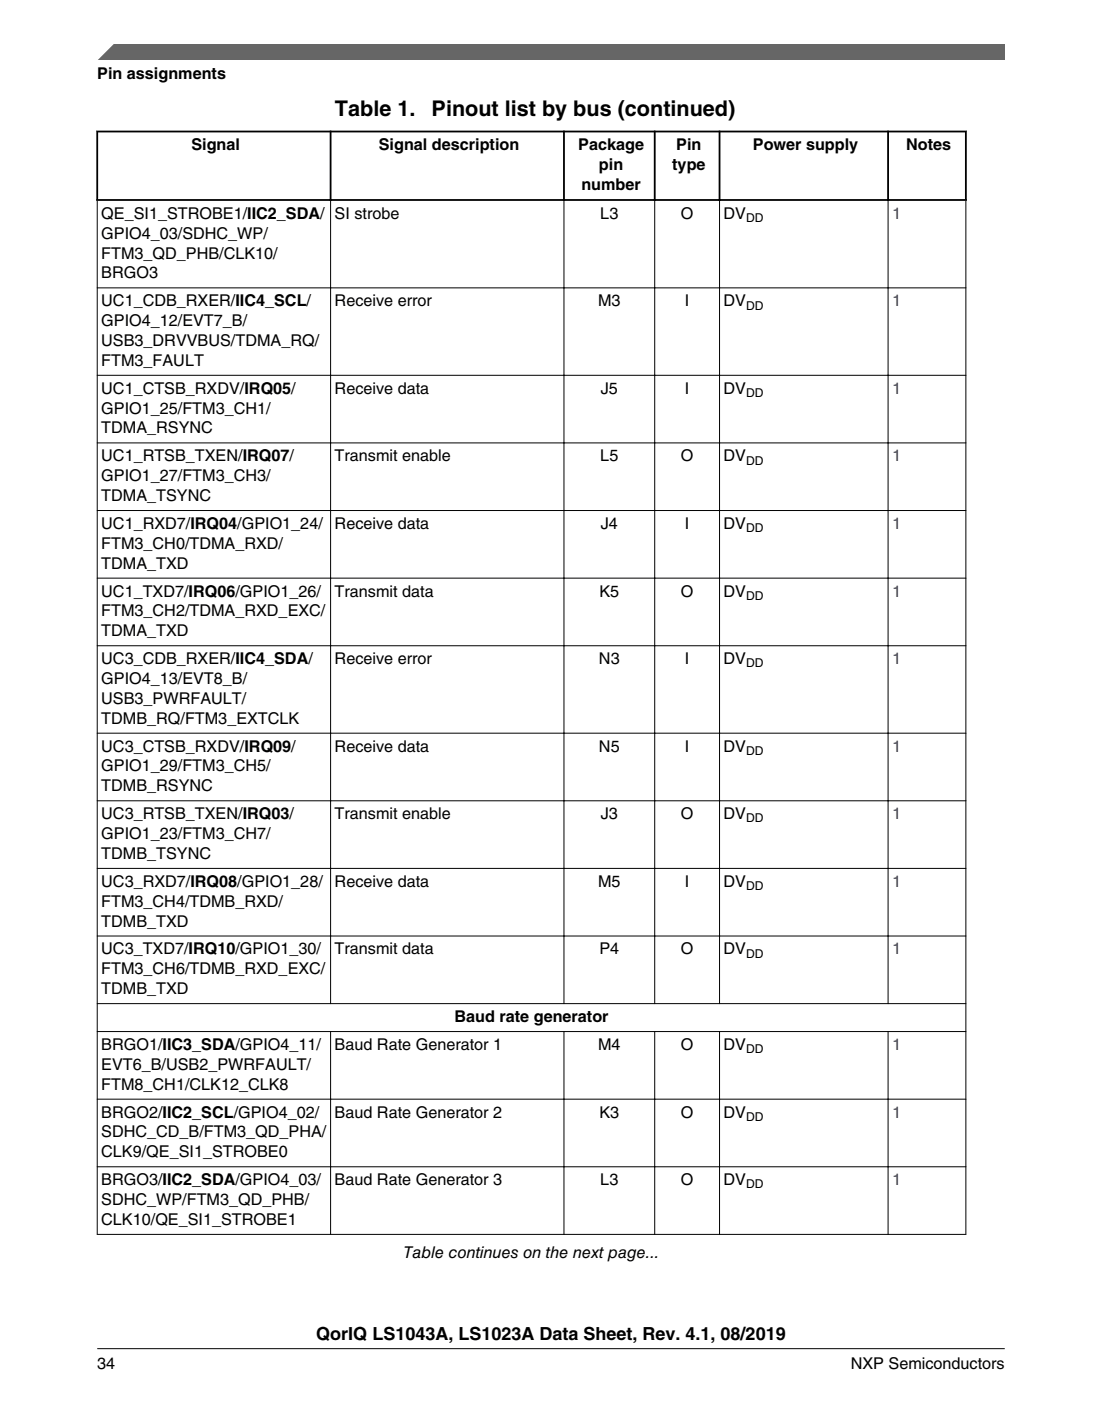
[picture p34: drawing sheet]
<svg xmlns="http://www.w3.org/2000/svg" width="216mm" height="274mm" viewBox="0 0 216 274" stroke-linecap="round" stroke-linejoin="round" font-family="sans-serif">
<defs><g id="words">
<g font-size="4.2">
<text x="65.6" y="22.7">Table 1.</text>
<text x="84.6" y="22.7">Pinout list by bus (continued)</text>
</g>
<text font-size="3.5" x="62" y="262.3">QorIQ LS1043A, LS1023A Data Sheet, Rev. 4.1, 08/2019</text>
<g font-size="3.2">
<text x="19" y="15.5">Pin assignments</text>
<text x="37.5" y="29.4">Signal</text>
<text x="74.2" y="29.4">Signal description</text>
<text x="113.3" y="29.4">Package</text>
<text x="132.5" y="29.4">Pin</text>
<text x="147.5" y="29.4">Power supply</text>
<text x="177.6" y="29.4">Notes</text>
<text x="117.4" y="33.3">pin</text>
<text x="131.7" y="33.3">type</text>
<text x="113.9" y="37.2">number</text>
<text x="19.8" y="42.9">QE_SI1_STROBE1/IIC2_SDA/</text>
<text x="19.8" y="46.7">GPIO4_03/SDHC_WP/</text>
<text x="65.6" y="42.9">SI strobe</text>
<text x="117.6" y="42.9">L3</text>
<text x="133.4" y="42.9">O</text>
<text x="141.8" y="42.9">DV</text>
<text x="19.8" y="50.6">FTM3_QD_PHB/CLK10/</text>
<text x="19.8" y="54.5">BRGO3</text>
<text x="19.8" y="60">UC1_CDB_RXER/IIC4_SCL/</text>
<text x="65.6" y="60">Receive error</text>
<text x="117.2" y="60">M3</text>
<text x="134.2" y="60">I</text>
<text x="141.8" y="60">DV</text>
<text x="19.8" y="63.9">GPIO4_12/EVT7_B/</text>
<text x="19.8" y="67.7">USB3_DRVVBUS/TDMA_RQ/</text>
<text x="19.8" y="71.6">FTM3_FAULT</text>
<text x="19.8" y="77.1">UC1_CTSB_RXDV/IRQ05/</text>
<text x="65.6" y="77.1">Receive data</text>
<text x="117.7" y="77.1">J5</text>
<text x="134.2" y="77.1">I</text>
<text x="141.8" y="77.1">DV</text>
<text x="19.8" y="81">GPIO1_25/FTM3_CH1/</text>
<text x="19.8" y="84.9">TDMA_RSYNC</text>
<text x="19.8" y="90.3">UC1_RTSB_TXEN/IRQ07/</text>
<text x="19.8" y="94.2">GPIO1_27/FTM3_CH3/</text>
<text x="65.6" y="90.3">Transmit enable</text>
<text x="117.6" y="90.3">L5</text>
<text x="133.4" y="90.3">O</text>
<text x="141.8" y="90.3">DV</text>
<text x="19.8" y="98.1">TDMA_TSYNC</text>
<text x="19.8" y="103.6">UC1_RXD7/IRQ04/GPIO1_24/</text>
<text x="19.8" y="107.5">FTM3_CH0/TDMA_RXD/</text>
<text x="65.6" y="103.6">Receive data</text>
<text x="117.7" y="103.6">J4</text>
<text x="134.2" y="103.6">I</text>
<text x="141.8" y="103.6">DV</text>
<text x="19.8" y="111.3">TDMA_TXD</text>
<text x="19.8" y="116.8">UC1_TXD7/IRQ06/GPIO1_26/</text>
<text x="65.6" y="116.8">Transmit data</text>
<text x="117.4" y="116.8">K5</text>
<text x="133.4" y="116.8">O</text>
<text x="141.8" y="116.8">DV</text>
<text x="19.8" y="120.7">FTM3_CH2/TDMA_RXD_EXC/</text>
<text x="19.8" y="124.6">TDMA_TXD</text>
<text x="19.8" y="130">UC3_CDB_RXER/IIC4_SDA/</text>
<text x="65.6" y="130">Receive error</text>
<text x="117.4" y="130">N3</text>
<text x="134.2" y="130">I</text>
<text x="141.8" y="130">DV</text>
<text x="19.8" y="133.9">GPIO4_13/EVT8_B/</text>
<text x="19.8" y="137.8">USB3_PWRFAULT/</text>
<text x="19.8" y="141.7">TDMB_RQ/FTM3_EXTCLK</text>
<text x="19.8" y="147.2">UC3_CTSB_RXDV/IRQ09/</text>
<text x="65.6" y="147.2">Receive data</text>
<text x="117.4" y="147.2">N5</text>
<text x="134.2" y="147.2">I</text>
<text x="141.8" y="147.2">DV</text>
<text x="19.8" y="151.1">GPIO1_29/FTM3_CH5/</text>
<text x="19.8" y="154.9">TDMB_RSYNC</text>
<text x="19.8" y="160.4">UC3_RTSB_TXEN/IRQ03/</text>
<text x="65.6" y="160.4">Transmit enable</text>
<text x="117.7" y="160.4">J3</text>
<text x="133.4" y="160.4">O</text>
<text x="141.8" y="160.4">DV</text>
<text x="19.8" y="164.3">GPIO1_23/FTM3_CH7/</text>
<text x="19.8" y="168.2">TDMB_TSYNC</text>
<text x="19.8" y="173.6">UC3_RXD7/IRQ08/GPIO1_28/</text>
<text x="65.6" y="173.6">Receive data</text>
<text x="117.2" y="173.6">M5</text>
<text x="134.2" y="173.6">I</text>
<text x="141.8" y="173.6">DV</text>
<text x="19.8" y="177.5">FTM3_CH4/TDMB_RXD/</text>
<text x="19.8" y="181.4">TDMB_TXD</text>
<text x="19.8" y="186.9">UC3_TXD7/IRQ10/GPIO1_30/</text>
<text x="19.8" y="190.8">FTM3_CH6/TDMB_RXD_EXC/</text>
<text x="65.6" y="186.9">Transmit data</text>
<text x="117.4" y="186.9">P4</text>
<text x="133.4" y="186.9">O</text>
<text x="141.8" y="186.9">DV</text>
<text x="19.8" y="194.7">TDMB_TXD</text>
<text x="89.1" y="200.1">Baud rate generator</text>
<text x="19.8" y="205.6">BRGO1/IIC3_SDA/GPIO4_11/</text>
<text x="19.8" y="209.5">EVT6_B/USB2_PWRFAULT/</text>
<text x="65.6" y="205.6">Baud Rate Generator 1</text>
<text x="117.2" y="205.6">M4</text>
<text x="133.4" y="205.6">O</text>
<text x="141.8" y="205.6">DV</text>
<text x="19.8" y="213.4">FTM8_CH1/CLK12_CLK8</text>
<text x="19.8" y="218.8">BRGO2/IIC2_SCL/GPIO4_02/</text>
<text x="65.6" y="218.8">Baud Rate Generator 2</text>
<text x="117.4" y="218.8">K3</text>
<text x="133.4" y="218.8">O</text>
<text x="141.8" y="218.8">DV</text>
<text x="19.8" y="222.7">SDHC_CD_B/FTM3_QD_PHA/</text>
<text x="19.8" y="226.6">CLK9/QE_SI1_STROBE0</text>
<text x="19.8" y="232.1">BRGO3/IIC2_SDA/GPIO4_03/</text>
<text x="65.6" y="232.1">Baud Rate Generator 3</text>
<text x="117.6" y="232.1">L3</text>
<text x="133.4" y="232.1">O</text>
<text x="141.8" y="232.1">DV</text>
<text x="19.8" y="236">SDHC_WP/FTM3_QD_PHB/</text>
<text x="19.8" y="239.8">CLK10/QE_SI1_STROBE1</text>
<text x="79.1" y="246.4">Table continues on the next page...</text>
<text x="19" y="268">34</text>
<text x="166.7" y="268">NXP Semiconductors</text>
</g>
<g font-size="3.2" fill="#00f">
<text x="174.8" y="42.9">1</text>
<text x="174.8" y="60">1</text>
<text x="174.8" y="77.1">1</text>
<text x="174.8" y="90.3">1</text>
<text x="174.8" y="103.6">1</text>
<text x="174.8" y="116.8">1</text>
<text x="174.8" y="130">1</text>
<text x="174.8" y="147.2">1</text>
<text x="174.8" y="160.4">1</text>
<text x="174.8" y="173.6">1</text>
<text x="174.8" y="186.9">1</text>
<text x="174.8" y="205.6">1</text>
<text x="174.8" y="218.8">1</text>
<text x="174.8" y="232.1">1</text>
</g>
<g font-size="2.4">
<text x="146.2" y="43.5">DD</text>
<text x="146.2" y="60.6">DD</text>
<text x="146.2" y="77.7">DD</text>
<text x="146.2" y="91">DD</text>
<text x="146.2" y="104.2">DD</text>
<text x="146.2" y="117.4">DD</text>
<text x="146.2" y="130.7">DD</text>
<text x="146.2" y="147.8">DD</text>
<text x="146.2" y="161">DD</text>
<text x="146.2" y="174.3">DD</text>
<text x="146.2" y="187.5">DD</text>
<text x="146.2" y="206.2">DD</text>
<text x="146.2" y="219.5">DD</text>
<text x="146.2" y="232.7">DD</text>
</g>
</g></defs>
<path d="M18.9 25.8h170.5M18.9 39.2h170.5M19 25.6v13.7M64.8 25.6v13.7M110.5 25.6v13.7M128.3 25.6v13.7M141 25.6v13.7M174 25.6v13.7M189.2 25.6v13.7" fill="none" stroke="#000" stroke-width=".35"/>
<g fill="none" stroke="#000" stroke-width=".2">
<path d="M19 39.3v202.5M64.8 38.9v157.7M110.5 38.9v157.7M128.3 38.9v157.7M141 38.9v157.7M174 38.9v157.7M189.2 39.3v202.5M19 56.4h170.3M19 73.5h170.3M19 86.7h170.3M19 100h170.3M19 113.2h170.3"/>
<path d="M19 126.4h170.3M19 143.6h170.3M19 156.8h170.3M19 170h170.3M19 183.3h170.3M19 196.5h170.3M19 202h170.3M19 215.2h170.3M64.8 201.9v39.9M110.5 201.9v39.9M128.3 201.9v39.9M141 201.9v39.9"/>
<path d="M174 201.9v39.9M19 228.5h170.3M19 241.7h170.3"/>
</g>
<path d="M19 11.7l5.7-3.1 172.2 .1v3z" fill="#666"/>
<path d="M22.5 8.6l-3.1 3.1" fill="none" stroke="#666" stroke-width=".28"/>
<path d="M19 264.1h177.8" fill="none" stroke="#000" stroke-width=".2"/>
<use href="#words"/>
</svg>
